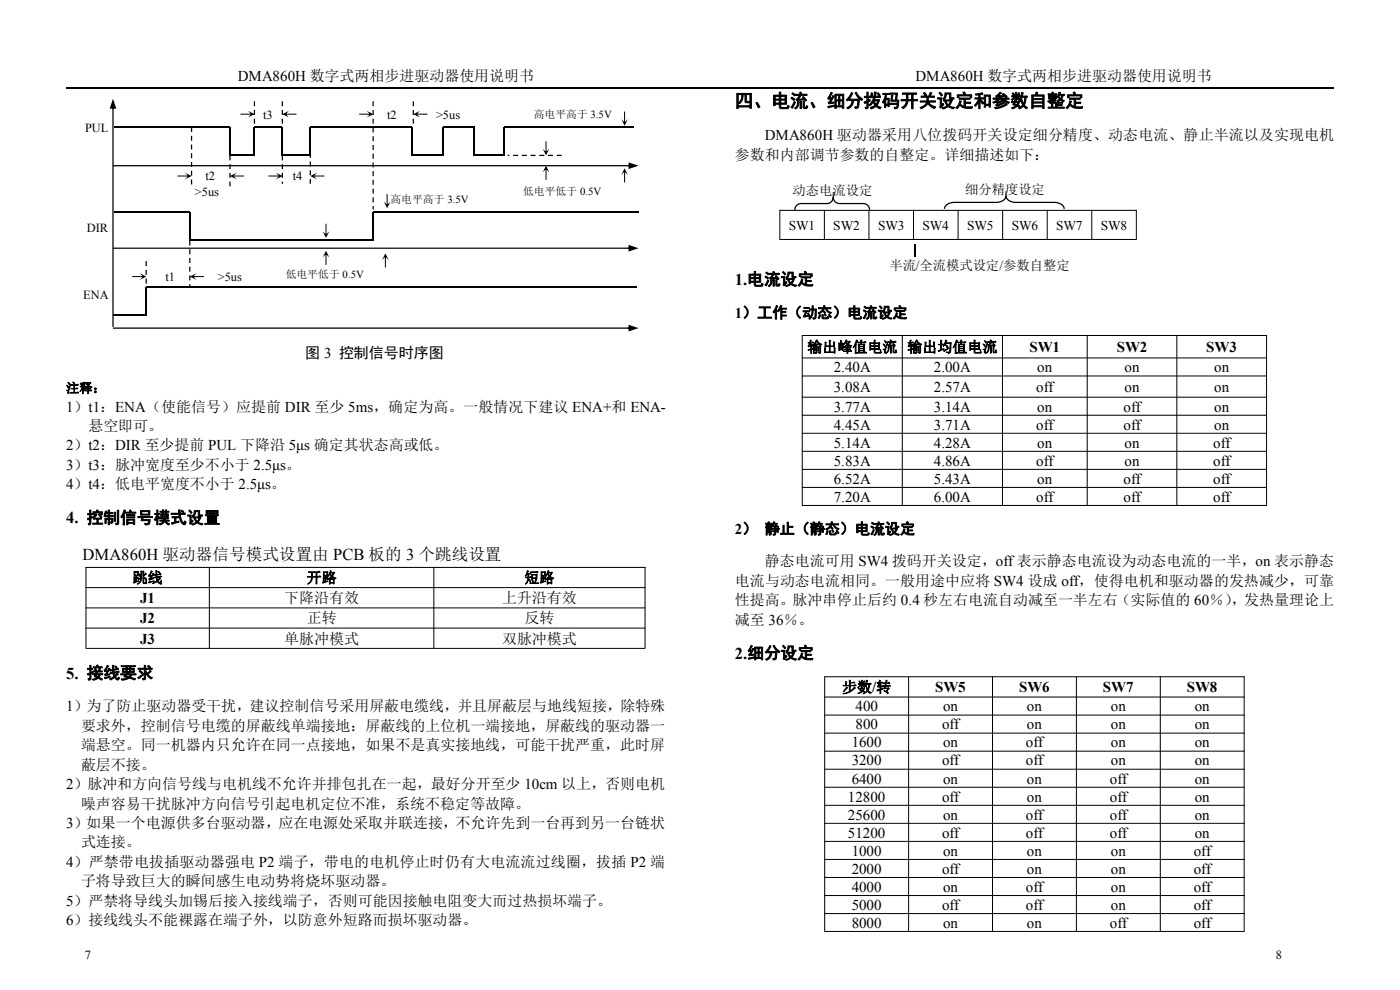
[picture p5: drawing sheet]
<svg xmlns="http://www.w3.org/2000/svg" width="297mm" height="210mm" viewBox="0 0 297 210" stroke-linecap="round" stroke-linejoin="round" font-family="sans-serif">
<defs><g id="words">
<text font-size="3.9" x="155.9" y="22.7">四、电流、细分拨码开关设定和参数自整定</text>
<g font-size="3.5">
<text x="155.9" y="60.4">1.电流设定</text>
<text x="14" y="111">4. 控制信号模式设置</text>
<text x="17.5" y="118.8">DMA860H 驱动器信号模式设置由 PCB 板的 3 个跳线设置</text>
<text x="14" y="144">5. 接线要求</text>
<text x="155.9" y="139.7">2.细分设定</text>
</g>
<g font-size="3.2">
<text x="50.5" y="17.2">DMA860H 数字式两相步进驱动器使用说明书</text>
<text x="194.2" y="17.2">DMA860H 数字式两相步进驱动器使用说明书</text>
<text x="162.3" y="29.7">DMA860H 驱动器采用八位拨码开关设定细分精度、动态电流、静止半流以及实现电机</text>
<text x="155.9" y="33.9">参数和内部调节参数的自整定。详细描述如下：</text>
<text x="155.9" y="67.4">1）工作（动态）电流设定</text>
<text x="64.8" y="75.9">图 3 控制信号时序图</text>
<text x="171.3" y="74.7">输出峰值电流</text>
<text x="192.5" y="74.7">输出均值电流</text>
<text x="218.4" y="74.7">SW1</text>
<text x="236.9" y="74.7">SW2</text>
<text x="255.9" y="74.7">SW3</text>
<text x="176.9" y="79">2.40A</text>
<text x="176.9" y="83.1">3.08A</text>
<text x="198.1" y="79">2.00A</text>
<text x="198.1" y="83.1">2.57A</text>
<text x="219.8" y="83.1">off</text>
<text x="220" y="79">on</text>
<text x="238.5" y="79">on</text>
<text x="238.5" y="83.1">on</text>
<text x="257.6" y="79">on</text>
<text x="257.6" y="83.1">on</text>
<text x="14" y="87.3">1）t1：ENA（使能信号）应提前 DIR 至少 5ms，确定为高。一般情况下建议 ENA+和 ENA-</text>
<text x="176.9" y="87.3">3.77A</text>
<text x="198.1" y="87.3">3.14A</text>
<text x="220" y="87.3">on</text>
<text x="238.3" y="87.3">off</text>
<text x="257.6" y="87.3">on</text>
<text x="14" y="95.5">2）t2：DIR 至少提前 PUL 下降沿 5μs 确定其状态高或低。</text>
<text x="18.8" y="91.4">悬空即可。</text>
<text x="176.9" y="91.1">4.45A</text>
<text x="176.9" y="94.9">5.14A</text>
<text x="198.1" y="91.1">3.71A</text>
<text x="198.1" y="94.9">4.28A</text>
<text x="219.8" y="91.1">off</text>
<text x="220" y="94.9">on</text>
<text x="238.3" y="91.1">off</text>
<text x="238.5" y="94.9">on</text>
<text x="257.4" y="94.9">off</text>
<text x="257.6" y="91.1">on</text>
<text x="14" y="99.6">3）t3：脉冲宽度至少不小于 2.5μs。</text>
<text x="176.9" y="98.8">5.83A</text>
<text x="198.1" y="98.8">4.86A</text>
<text x="219.8" y="98.8">off</text>
<text x="238.5" y="98.8">on</text>
<text x="257.4" y="98.8">off</text>
<text x="14" y="103.7">4）t4：低电平宽度不小于 2.5μs。</text>
<text x="176.9" y="102.6">6.52A</text>
<text x="176.9" y="106.4">7.20A</text>
<text x="198.1" y="102.6">5.43A</text>
<text x="198.1" y="106.4">6.00A</text>
<text x="219.8" y="106.4">off</text>
<text x="220" y="102.6">on</text>
<text x="238.3" y="102.6">off</text>
<text x="238.3" y="106.4">off</text>
<text x="257.4" y="102.6">off</text>
<text x="257.4" y="106.4">off</text>
<text x="155.9" y="113.3">2） 静止（静态）电流设定</text>
<text x="28.2" y="123.6">跳线</text>
<text x="65.1" y="123.6">开路</text>
<text x="111.3" y="123.6">短路</text>
<text x="155.9" y="124.3">电流与动态电流相同。一般用途中应将 SW4 设成 off，使得电机和驱动器的发热减少，可靠</text>
<text x="162.3" y="120.1">静态电流可用 SW4 拨码开关设定，off表示静态电流设为动态电流的一半，on 表示静态</text>
<text x="29.7" y="127.9">J1</text>
<text x="60.3" y="127.9">下降沿有效</text>
<text x="106.5" y="127.9">上升沿有效</text>
<text x="155.9" y="128.4">性提高。脉冲串停止后约 0.4 秒左右电流自动减至一半左右（实际值的 60％）</text>
<text x="261.3" y="128.4">，发热量理论上</text>
<text x="29.7" y="132.2">J2</text>
<text x="29.7" y="136.5">J3</text>
<text x="60.3" y="136.5">单脉冲模式</text>
<text x="65.1" y="132.2">正转</text>
<text x="106.5" y="136.5">双脉冲模式</text>
<text x="111.3" y="132.2">反转</text>
<text x="155.9" y="132.5">减至 36％。</text>
<text x="178.6" y="146.9">步数/转</text>
<text x="198.4" y="146.8">SW5</text>
<text x="216.2" y="146.8">SW6</text>
<text x="234" y="146.8">SW7</text>
<text x="251.8" y="146.8">SW8</text>
<text x="14" y="150.9">1）为了防止驱动器受干扰，建议控制信号采用屏蔽电缆线，并且屏蔽层与地线短接，除特殊</text>
<text x="17.2" y="155">要求外，控制信号电缆的屏蔽线单端接地：屏蔽线的上位机一端接地，屏蔽线的驱动器一</text>
<text x="181.5" y="150.9">400</text>
<text x="181.5" y="154.7">800</text>
<text x="199.9" y="154.7">off</text>
<text x="200.1" y="150.9">on</text>
<text x="217.8" y="150.9">on</text>
<text x="217.8" y="154.7">on</text>
<text x="235.7" y="150.9">on</text>
<text x="235.7" y="154.7">on</text>
<text x="253.4" y="150.9">on</text>
<text x="253.4" y="154.7">on</text>
<text x="17.2" y="159.1">端悬空。同一机器内只允许在同一点接地，如果不是真实接地线，可能干扰严重，此时屏</text>
<text x="180.7" y="158.6">1600</text>
<text x="200.1" y="158.6">on</text>
<text x="217.6" y="158.6">off</text>
<text x="235.7" y="158.6">on</text>
<text x="253.4" y="158.6">on</text>
<text x="14" y="167.4">2）脉冲和方向信号线与电机线不允许并排包扎在一起，最好分开至少 10cm 以上，否则电机</text>
<text x="17.2" y="163.3">蔽层不接。</text>
<text x="180.7" y="162.4">3200</text>
<text x="180.7" y="166.2">6400</text>
<text x="199.9" y="162.4">off</text>
<text x="200.1" y="166.2">on</text>
<text x="217.6" y="162.4">off</text>
<text x="217.8" y="166.2">on</text>
<text x="235.5" y="166.2">off</text>
<text x="235.7" y="162.4">on</text>
<text x="253.4" y="162.4">on</text>
<text x="253.4" y="166.2">on</text>
<text x="17.2" y="171.5">噪声容易干扰脉冲方向信号引起电机定位不准，系统不稳定等故障。</text>
<text x="179.9" y="170">12800</text>
<text x="179.9" y="173.9">25600</text>
<text x="199.9" y="170">off</text>
<text x="200.1" y="173.9">on</text>
<text x="217.6" y="173.9">off</text>
<text x="217.8" y="170">on</text>
<text x="235.5" y="170">off</text>
<text x="235.5" y="173.9">off</text>
<text x="253.4" y="170">on</text>
<text x="253.4" y="173.9">on</text>
<text x="14" y="175.6">3）如果一个电源供多台驱动器，应在电源处采取并联连接，不允许先到一台再到另一台链状</text>
<text x="17.2" y="179.7">式连接。</text>
<text x="179.9" y="177.7">51200</text>
<text x="199.9" y="177.7">off</text>
<text x="217.6" y="177.7">off</text>
<text x="235.5" y="177.7">off</text>
<text x="253.4" y="177.7">on</text>
<text x="14" y="183.8">4）严禁带电拔插驱动器强电 P2 端子，带电的电机停止时仍有大电流流过线圈，拔插 P2 端</text>
<text x="180.7" y="181.5">1000</text>
<text x="180.7" y="185.4">2000</text>
<text x="199.9" y="185.4">off</text>
<text x="200.1" y="181.5">on</text>
<text x="217.8" y="181.5">on</text>
<text x="217.8" y="185.4">on</text>
<text x="235.7" y="181.5">on</text>
<text x="235.7" y="185.4">on</text>
<text x="253.2" y="181.5">off</text>
<text x="253.2" y="185.4">off</text>
<text x="17.2" y="188">子将导致巨大的瞬间感生电动势将烧坏驱动器。</text>
<text x="180.7" y="189.2">4000</text>
<text x="200.1" y="189.2">on</text>
<text x="217.6" y="189.2">off</text>
<text x="235.7" y="189.2">on</text>
<text x="253.2" y="189.2">off</text>
<text x="14" y="192.1">5）严禁将导线头加锡后接入接线端子，否则可能因接触电阻变大而过热损坏端子。</text>
<text x="14" y="196.2">6）接线线头不能裸露在端子外，以防意外短路而损坏驱动器。</text>
<text x="180.7" y="193">5000</text>
<text x="180.7" y="196.8">8000</text>
<text x="199.9" y="193">off</text>
<text x="200.1" y="196.8">on</text>
<text x="217.6" y="193">off</text>
<text x="217.8" y="196.8">on</text>
<text x="235.5" y="196.8">off</text>
<text x="235.7" y="193">on</text>
<text x="253.2" y="193">off</text>
<text x="253.2" y="196.8">off</text>
</g>
<g font-size="2.8">
<text x="168.1" y="41.4">动态电流设定</text>
<text x="204.8" y="41.2">细分精度设定</text>
<text x="167.3" y="48.7">SW1</text>
<text x="176.8" y="48.7">SW2</text>
<text x="186.3" y="48.7">SW3</text>
<text x="195.7" y="48.7">SW4</text>
<text x="205.1" y="48.7">SW5</text>
<text x="214.6" y="48.7">SW6</text>
<text x="224.1" y="48.7">SW7</text>
<text x="233.5" y="48.7">SW8</text>
<text x="188.7" y="57.2">半流/全流模式设定/参数自整定</text>
<text x="14" y="83.3">注释：</text>
</g>
<g font-size="2.6">
<text x="18" y="27.9">PUL</text>
<text x="55.8" y="25.2">t3</text>
<text x="82.1" y="25.2">t2</text>
<text x="92.5" y="25.2">&gt;5us</text>
<text x="41.4" y="41.6">&gt;5us</text>
<text x="43.6" y="38.3">t2</text>
<text x="62.1" y="38.3">t4</text>
<text x="18.4" y="49.2">DIR</text>
<text x="35.1" y="59.6">t1</text>
<text x="46.2" y="59.6">&gt;5us</text>
<text x="17.7" y="63.4">ENA</text>
<text x="18" y="203.3">7</text>
<text x="270.6" y="203.3">8</text>
</g>
<g font-size="2.3">
<text x="113.2" y="25">高电平高于 3.5V</text>
<text x="111" y="41.5">低电平低于 0.5V</text>
<text x="82.8" y="43.1">高电平高于 3.5V</text>
<text x="60.6" y="58.9">低电平低于 0.5V</text>
</g>
</g></defs>
<path d="M14 18.6h269" fill="none" stroke="#000" stroke-width=".25"/>
<g fill="none" stroke="#000" stroke-width=".21">
<path d="M165.4 44.6h75.8M165.4 50.8h75.8M165.4 44.5v6.2M174.9 44.5v6.2M184.3 44.5v6.2M193.8 44.5v6.2M203.3 44.5v6.2M212.7 44.5v6.2M222.2 44.5v6.2M231.6 44.5v6.2M241.1 44.5v6.2M170.1 71.2h98.7"/>
<path d="M170.1 75.9h98.7M170.1 79.8h98.7M170.2 71.1v36M191.4 71.1v36M212.7 71.1v36M230.6 71.1v36M249.7 71.1v36M268.7 71.1v36M170.1 84.3h98.7M170.1 88.1h98.7M170.1 91.9h98.7M170.1 95.7h98.7"/>
<path d="M170.1 99.6h98.7M170.1 103.4h98.7M170.1 107.2h98.7M18.2 120.4h118.7M18.2 124.7h118.7M18.2 129h118.7M18.2 133.2h118.7M18.2 137.5h118.7M18.2 120.3v17.2M44.4 120.3v17.2M92 120.3v17.2M136.8 120.3v17.2"/>
<path d="M174.9 143.6h89.1M174.9 147.9h89.1M174.9 151.7h89.1M174.9 155.5h89.1M174.9 159.3h89.1M175 143.5v54M192.8 143.5v54M210.6 143.5v54M228.4 143.5v54M246.2 143.5v54M263.9 143.5v54M174.9 163.2h89.1"/>
<path d="M174.9 167h89.1M174.9 170.8h89.1M174.9 174.7h89.1M174.9 178.5h89.1M174.9 182.3h89.1M174.9 186.1h89.1M174.9 190h89.1M174.9 193.8h89.1M174.9 197.6h89.1"/>
</g>
<g fill="#000">
<path d="M168.9 43.5l1-.5h5.9l.5-.3 .2-.4 .2-1.6h.1l.2 1.7 .7 .6h5.5a1.48 1.48 0 0 1 1.4 1.5l-.2 .1-.3-.8-.7-.5h-5.3a1.48 1.48 0 0 1-1.5-1.5h.3a1.48 1.48 0 0 1-1.5 1.5h-5.7l-.7 .5-.3 .8-.2-.1 .1-.5zM200.6 43.4l.8-.4 .9-.2 9.6-.1 .7-.2 .5-.5 .2-1.5h.2l.2 1.5 .5 .5 .7 .2 8.7 .1a1.94 1.94 0 0 1 2.3 1.5h-.3l-.1-.4-.4-.5-1.1-.3h-8.5a1.94 1.94 0 0 1-2.2-1.5h.2a1.89 1.89 0 0 1-2.2 1.5h-9.2l-1 .3-.5 .5-.1 .4h-.3z"/>
<path d="M24 20.9l-.7 2.2h1.4zM23.8 22v47.4h.3v-47.4z"/>
<path d="M39.2 36.6l.7 .7-.7 .7 1.4-.7zM37.6 37.2v.2h2.3v-.2z"/>
<path d="M40.5 27h.3v1h-.3zM40.5 28.8h.3v1.1h-.3zM40.5 30.7h.3v1h-.3zM40.5 32.5h.3v1.1h-.3zM40.5 34.4h.3v1h-.3zM40.5 36.2h.3v1.1h-.3zM40.5 38.1h.3v1h-.3z"/>
<path d="M48.7 33v1h.2v-1zM48.7 34.8v1.1h.2v-1.1zM48.7 36.7v1h.2v-1zM48.7 38.5v1h.2v-1z"/>
<path d="M48.8 37.3l1.4 .7-.7-.7 .7-.7zM49.5 37.2v.2h2.3v-.2z"/>
<path d="M52.6 23.5l.7 .7-.7 .7 1.4-.7zM51 24.1v.2h2.3v-.2z"/>
<path d="M53.8 21.5v1h.3v-1zM53.8 23.3v1.1h.3v-1.1zM53.8 25.2v1h.3v-1z"/>
<path d="M58.5 36.6l.7 .7-.7 .7 1.4-.7zM56.9 37.2v.2h2.3v-.2z"/>
<path d="M59.8 21.5v1h.2v-1zM59.8 23.3v1.1h.2v-1.1zM59.8 25.2v1h.2v-1z"/>
<path d="M59.8 33v1h.2v-1zM59.8 34.8v1.1h.2v-1.1zM59.8 36.7v1h.2v-1zM59.8 38.5v.5h.2v-.5z"/>
<path d="M59.9 24.2l1.4 .7-.7-.7 .7-.7zM60.6 24.1v.2h2.3v-.2z"/>
<path d="M65.7 32.4v1.1h.3v-1.1zM65.7 34.3v1h.3v-1zM65.7 36.1v1.1h.3v-1.1zM65.7 38v1h.3v-1z"/>
<path d="M65.8 37.3l1.4 .7-.7-.7 .7-.7zM66.5 37.2v.2h2.3v-.2z"/>
<path d="M77.8 23.5l.7 .7-.7 .7 1.4-.7zM76.2 24.1v.2h2.3v-.2z"/>
<path d="M79 21.5v1h.3v-1zM79 23.3v1.1h.3v-1.1zM79 25.2v1h.3v-1zM79 27v1.1h.3v-1.1zM79 28.9v1.1h.3v-1.1zM79 30.7v1.1h.3v-1.1zM79 32.6v1.1h.3v-1.1zM79 34.4v1.1h.3v-1.1zM79 36.3v1.1h.3v-1.1zM79 38.2v1h.3v-1zM79 40v1.1h.3v-1.1zM79 41.9v1h.3v-1zM79 43.7v.7h.3v-.7z"/>
<path d="M87.6 21.5v1h.2v-1zM87.6 23.3v1.1h.2v-1.1zM87.6 25.2v1h.2v-1z"/>
<path d="M87.7 24.2l1.4 .7-.7-.7 .7-.7zM88.4 24.1v.2h2.3v-.2z"/>
<path d="M115.8 35.2l-.7 1.4 .7-.7 .7 .7zM115.7 35.9v2.3h.2v-2.3z"/>
<path d="M115.1 31.6l.7 1.4 .7-1.4-.7 .7zM115.7 30v2.3h.2v-2.3z"/>
<path d="M118.1 32.8v.3h1.1v-.3zM116.3 32.8v.3h1v-.3zM114.4 32.8v.3h1.1v-.3zM112.6 32.8v.3h1v-.3zM110.7 32.8v.3h1.1v-.3zM108.8 32.8v.3h1.1v-.3zM107.7 32.8v.3h.4v-.3z"/>
<path d="M132.5 35.7l-.7 1.4 .7-.7 .7 .7zM132.4 36.4v2.3h.2v-2.3z"/>
<path d="M131.8 25.3l.7 1.4 .7-1.4-.7 .7zM132.4 23.7v2.3h.2v-2.3z"/>
<path d="M133.3 34.4l2.2 .8-2.2 .7zM24 35h110.4v.3h-110.4z"/>
<path d="M29.6 58l.7 .7-.7 .7 1.4-.7zM28 58.6v.2h2.3v-.2z"/>
<path d="M30.9 55.4v1h.2v-1zM30.9 57.2v1.1h.2v-1.1zM30.9 59.1v1h.2v-1z"/>
<path d="M40.1 51v1.1h.3v-1.1zM40.1 52.9v1h.3v-1zM40.1 54.7v1.1h.3v-1.1zM40.1 56.6v1h.3v-1zM40.1 58.4v1.1h.3v-1.1zM40.1 60.3v.6h.3v-.6z"/>
<path d="M40.3 58.7l1.4 .7-.7-.7 .7-.7zM41 58.6v.2h2.3v-.2z"/>
<path d="M69.2 53.2l-.7 1.4 .7-.7 .7 .7zM69.1 53.9v2.3h.2v-2.3z"/>
<path d="M68.5 49.1l.7 1.4 .7-1.4-.7 .7zM69.1 47.5v2.3h.2v-2.3z"/>
<path d="M81.8 53.7l-.7 1.5 .7-.7 .7 .7zM81.7 54.5v2.2h.2v-2.2z"/>
<path d="M81.4 42.8l.7 1.4 .7-1.4-.7 .7zM82 41.2v2.3h.2v-2.3z"/>
<path d="M133.3 51.9l2.2 .8-2.2 .7zM24 52.5h110.4v.3h-110.4z"/>
<path d="M133.3 68.9l2.2 .7-2.2 .7zM24 69.5h110.4v.2h-110.4z"/>
</g>
<path d="M24.3 27h24.5v6h5.2v-6h5.9v6h5.9v-6h21.5v6h6.7v-6h6.6v6h6.3v-6h27.5M24.3 45h16v6h38.9v-6h56.3M194 51.7v2.7M135.1 60.9h-104.1v6h-7" fill="none" stroke="#000" stroke-width=".26"/>
<use href="#words"/>
</svg>
